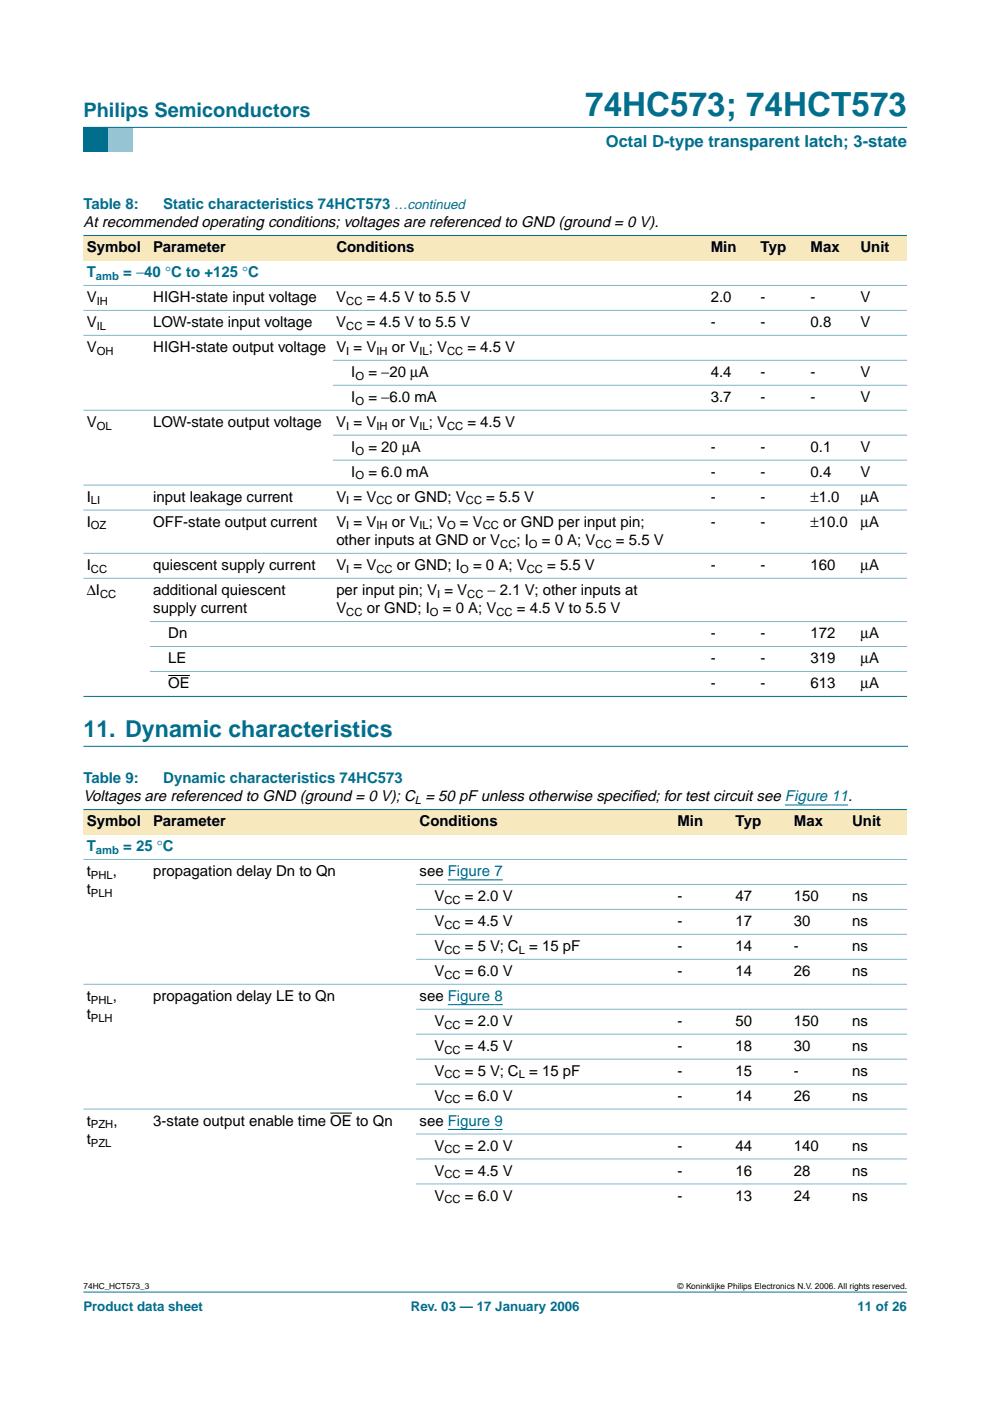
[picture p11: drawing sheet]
<svg xmlns="http://www.w3.org/2000/svg" width="210mm" height="297mm" viewBox="0 0 210 297" stroke-linecap="round" stroke-linejoin="round" font-family="sans-serif">
<defs><g id="words">
<text font-size="7.1" fill="#006e8c" x="124.1" y="24.7">74HC573; 74HCT573</text>
<text font-size="4.9" fill="#006e8c" x="17.7" y="156.2">11. Dynamic characteristics</text>
<text font-size="4.2" fill="#006e8c" x="17.7" y="24.9">Philips Semiconductors</text>
<text font-size="3.5" fill="#006e8c" x="128.4" y="31.1">Octal D-type transparent latch; 3-state</text>
<g font-size="3.2" fill="#006e8c">
<text x="17.7" y="44.3">Table 8:</text>
<text x="34.6" y="44.3">Static characteristics 74HCT573 …continued</text>
<text x="18.4" y="58.8">T</text>
<text x="26.1" y="58.8">= −40 °C to +125 °C</text>
<text x="17.7" y="166">Table 9:</text>
<text x="34.6" y="166">Dynamic characteristics 74HC573</text>
<text x="18.4" y="180.5">T</text>
<text x="26.1" y="180.5">= 25 °C</text>
</g>
<g font-size="3.2">
<text x="17.7" y="48.2">At recommended operating conditions; voltages are referenced to GND (ground = 0 V).</text>
<text x="18.4" y="53.5">Symbol</text>
<text x="32.5" y="53.5">Parameter</text>
<text x="71.3" y="53.5">Conditions</text>
<text x="150.7" y="53.5">Min</text>
<text x="161.3" y="53.5">Typ</text>
<text x="171.9" y="53.5">Max</text>
<text x="182.4" y="53.5">Unit</text>
<text x="18.4" y="64">V</text>
<text x="32.5" y="64">HIGH-state input voltage</text>
<text x="71.3" y="64">V</text>
<text x="77.7" y="64">= 4.5 V to 5.5 V</text>
<text x="150.7" y="64">2.0</text>
<text x="161.3" y="64">-</text>
<text x="171.9" y="64">-</text>
<text x="182.4" y="64">V</text>
<text x="18.4" y="69.3">V</text>
<text x="32.5" y="69.3">LOW-state input voltage</text>
<text x="71.3" y="69.3">V</text>
<text x="77.7" y="69.3">= 4.5 V to 5.5 V</text>
<text x="150.7" y="69.3">-</text>
<text x="161.3" y="69.3">-</text>
<text x="171.9" y="69.3">0.8</text>
<text x="182.4" y="69.3">V</text>
<text x="18.4" y="74.6">V</text>
<text x="32.5" y="74.6">HIGH-state output voltage V = V</text>
<text x="83.1" y="74.6">or V ; V</text>
<text x="99.1" y="74.6">= 4.5 V</text>
<text x="74.5" y="79.9">I</text>
<text x="78.1" y="79.9">= −20 µA</text>
<text x="150.7" y="79.9">4.4</text>
<text x="161.3" y="79.9">-</text>
<text x="171.8" y="79.9">-</text>
<text x="182.4" y="79.9">V</text>
<text x="74.5" y="85.2">I</text>
<text x="78.1" y="85.2">= −6.0 mA</text>
<text x="150.7" y="85.2">3.7</text>
<text x="161.3" y="85.2">-</text>
<text x="171.9" y="85.2">-</text>
<text x="182.4" y="85.2">V</text>
<text x="18.4" y="90.5">V</text>
<text x="32.5" y="90.5">LOW-state output voltage</text>
<text x="71.3" y="90.5">V = V</text>
<text x="74.5" y="95.8">I</text>
<text x="78.1" y="95.8">= 20 µA</text>
<text x="83.1" y="90.5">or V ; V</text>
<text x="99.1" y="90.5">= 4.5 V</text>
<text x="150.7" y="95.8">-</text>
<text x="161.3" y="95.8">-</text>
<text x="171.8" y="95.8">0.1</text>
<text x="182.4" y="95.8">V</text>
<text x="74.5" y="101.1">I</text>
<text x="78.1" y="101.1">= 6.0 mA</text>
<text x="150.7" y="101.1">-</text>
<text x="161.3" y="101.1">-</text>
<text x="171.8" y="101.1">0.4</text>
<text x="182.4" y="101.1">V</text>
<text x="18.4" y="106.4">I</text>
<text x="32.5" y="106.4">input leakage current</text>
<text x="71.3" y="106.4">V = V</text>
<text x="84.1" y="106.4">or GND; V</text>
<text x="103.1" y="106.4">= 5.5 V</text>
<text x="150.7" y="106.4">-</text>
<text x="161.3" y="106.4">-</text>
<text x="171.9" y="106.4">±1.0</text>
<text x="182.4" y="106.4">µA</text>
<text x="18.4" y="111.7">I</text>
<text x="32.5" y="111.7">OFF-state output current</text>
<text x="71.3" y="111.7">V = V</text>
<text x="83.1" y="111.7">or V ; V</text>
<text x="97.5" y="111.7">= V</text>
<text x="106.7" y="111.7">or GND per input pin;</text>
<text x="150.7" y="111.7">-</text>
<text x="161.3" y="111.7">-</text>
<text x="171.9" y="111.7">±10.0</text>
<text x="182.4" y="111.7">µA</text>
<text x="71.3" y="115.6">other inputs at GND or V</text>
<text x="109.5" y="115.6">; I</text>
<text x="114.9" y="115.6">= 0 A; V</text>
<text x="130.6" y="115.6">= 5.5 V</text>
<text x="18.4" y="120.8">I</text>
<text x="32.5" y="120.8">quiescent supply current</text>
<text x="71.3" y="120.8">V = V</text>
<text x="84.1" y="120.8">or GND; I</text>
<text x="100.3" y="120.8">= 0 A; V</text>
<text x="116" y="120.8">= 5.5 V</text>
<text x="150.7" y="120.8">-</text>
<text x="161.3" y="120.8">-</text>
<text x="171.9" y="120.8">160</text>
<text x="182.4" y="120.8">µA</text>
<text x="18.4" y="126.1">∆I</text>
<text x="32.5" y="126.1">additional quiescent</text>
<text x="32.5" y="130">supply current</text>
<text x="71.3" y="126.1">per input pin; V = V</text>
<text x="71.3" y="130">V</text>
<text x="77.7" y="130">or GND; I</text>
<text x="93.9" y="130">= 0 A; V</text>
<text x="103.4" y="126.1">− 2.1 V; other inputs at</text>
<text x="109.6" y="130">= 4.5 V to 5.5 V</text>
<text x="35.7" y="135.3">Dn</text>
<text x="150.7" y="135.3">-</text>
<text x="161.3" y="135.3">-</text>
<text x="171.9" y="135.3">172</text>
<text x="182.4" y="135.3">µA</text>
<text x="35.7" y="140.6">LE</text>
<text x="150.7" y="140.6">-</text>
<text x="161.3" y="140.6">-</text>
<text x="171.9" y="140.6">319</text>
<text x="182.4" y="140.6">µA</text>
<text x="35.7" y="145.9">OE</text>
<text x="150.7" y="145.9">-</text>
<text x="161.3" y="145.9">-</text>
<text x="171.8" y="145.9">613</text>
<text x="182.4" y="145.9">µA</text>
<text x="17.7" y="169.9">Voltages are referenced to GND (ground = 0 V); C = 50 pF unless otherwise specif</text>
<text x="133.9" y="169.9">ied; for test circuit see Figure 11.</text>
<text x="18.4" y="175.2">Symbol</text>
<text x="32.5" y="175.2">Parameter</text>
<text x="88.9" y="175.2">Conditions</text>
<text x="143.6" y="175.2">Min</text>
<text x="156" y="175.2">Typ</text>
<text x="168.3" y="175.2">Max</text>
<text x="180.7" y="175.2">Unit</text>
<text x="18.4" y="185.8">t</text>
<text x="23.9" y="185.8">,</text>
<text x="32.5" y="185.8">propagation delay Dn to Qn</text>
<text x="89" y="185.8">see Figure 7</text>
<text x="18.4" y="189.6">t</text>
<text x="92.1" y="191">V</text>
<text x="98.6" y="191">= 2.0 V</text>
<text x="143.6" y="191">-</text>
<text x="156" y="191">47</text>
<text x="168.3" y="191">150</text>
<text x="180.7" y="191">ns</text>
<text x="92.1" y="196.3">V</text>
<text x="98.6" y="196.3">= 4.5 V</text>
<text x="143.6" y="196.3">-</text>
<text x="156" y="196.3">17</text>
<text x="168.3" y="196.3">30</text>
<text x="180.7" y="196.3">ns</text>
<text x="92.1" y="201.6">V</text>
<text x="98.6" y="201.6">= 5 V; C = 15 pF</text>
<text x="143.6" y="201.6">-</text>
<text x="156" y="201.6">14</text>
<text x="168.3" y="201.6">-</text>
<text x="180.7" y="201.6">ns</text>
<text x="92.1" y="206.9">V</text>
<text x="98.6" y="206.9">= 6.0 V</text>
<text x="143.6" y="206.9">-</text>
<text x="156" y="206.9">14</text>
<text x="168.3" y="206.9">26</text>
<text x="180.7" y="206.9">ns</text>
<text x="18.4" y="212.2">t</text>
<text x="23.9" y="212.2">,</text>
<text x="32.5" y="212.2">propagation delay LE to Qn</text>
<text x="89" y="212.2">see Figure 8</text>
<text x="18.4" y="216.1">t</text>
<text x="92.1" y="217.5">V</text>
<text x="98.6" y="217.5">= 2.0 V</text>
<text x="143.6" y="217.5">-</text>
<text x="156" y="217.5">50</text>
<text x="168.3" y="217.5">150</text>
<text x="180.7" y="217.5">ns</text>
<text x="92.1" y="222.8">V</text>
<text x="98.6" y="222.8">= 4.5 V</text>
<text x="143.6" y="222.8">-</text>
<text x="156" y="222.8">18</text>
<text x="168.3" y="222.8">30</text>
<text x="180.7" y="222.8">ns</text>
<text x="92.1" y="228.1">V</text>
<text x="92.1" y="233.4">V</text>
<text x="98.6" y="228.1">= 5 V; C = 15 pF</text>
<text x="98.6" y="233.4">= 6.0 V</text>
<text x="143.6" y="233.4">-</text>
<text x="143.6" y="228.1">-</text>
<text x="156" y="233.4">14</text>
<text x="156" y="228.1">15</text>
<text x="168.3" y="233.4">26</text>
<text x="168.3" y="228.1">-</text>
<text x="180.7" y="233.4">ns</text>
<text x="180.7" y="228.1">ns</text>
<text x="18.4" y="238.7">t</text>
<text x="24" y="238.7">,</text>
<text x="32.5" y="238.7">3-state output enable time OE to Qn</text>
<text x="89" y="238.7">see Figure 9</text>
<text x="18.4" y="242.6">t</text>
<text x="92.1" y="244">V</text>
<text x="98.6" y="244">= 2.0 V</text>
<text x="143.6" y="244">-</text>
<text x="156" y="244">44</text>
<text x="168.3" y="244">140</text>
<text x="180.7" y="244">ns</text>
<text x="92.1" y="249.3">V</text>
<text x="98.6" y="249.3">= 4.5 V</text>
<text x="143.6" y="249.3">-</text>
<text x="156" y="249.3">16</text>
<text x="168.3" y="249.3">28</text>
<text x="180.7" y="249.3">ns</text>
<text x="92.1" y="254.5">V</text>
<text x="98.6" y="254.5">= 6.0 V</text>
<text x="143.6" y="254.5">-</text>
<text x="156" y="254.5">13</text>
<text x="168.3" y="254.5">24</text>
<text x="180.7" y="254.5">ns</text>
</g>
<g font-size="2.8" fill="#006e8c">
<text x="17.7" y="278">Product data sheet</text>
<text x="87.1" y="278">Rev. 03 — 17 January 2006</text>
<text x="181.8" y="278">11 of 26</text>
</g>
<g font-size="2.4" fill="#006e8c">
<text x="20.3" y="59.3">amb</text>
<text x="20.3" y="181">amb</text>
</g>
<g font-size="2.4">
<text x="20.5" y="64.6">IH</text>
<text x="73.4" y="64.6">CC</text>
<text x="20.5" y="69.9">IL</text>
<text x="73.4" y="69.9">CC</text>
<text x="20.5" y="75.2">OH</text>
<text x="73.4" y="75.2">I</text>
<text x="79.8" y="75.2">IH</text>
<text x="88.9" y="75.2">IL</text>
<text x="94.8" y="75.2">CC</text>
<text x="75.4" y="80.5">O</text>
<text x="75.4" y="85.8">O</text>
<text x="20.5" y="91.1">OL</text>
<text x="73.4" y="91.1">I</text>
<text x="79.8" y="91.1">IH</text>
<text x="88.9" y="91.1">IL</text>
<text x="94.8" y="91.1">CC</text>
<text x="75.4" y="96.4">O</text>
<text x="75.4" y="101.7">O</text>
<text x="19.3" y="107">LI</text>
<text x="73.4" y="107">I</text>
<text x="79.8" y="107">CC</text>
<text x="98.8" y="107">CC</text>
<text x="19.3" y="112.2">OZ</text>
<text x="73.4" y="112.2">I</text>
<text x="79.8" y="112.2">IH</text>
<text x="88.9" y="112.2">IL</text>
<text x="94.8" y="112.2">O</text>
<text x="102.4" y="112.2">CC</text>
<text x="106.1" y="116.1">CC</text>
<text x="112.2" y="116.1">O</text>
<text x="126.3" y="116.1">CC</text>
<text x="19.3" y="121.4">CC</text>
<text x="73.4" y="121.4">I</text>
<text x="79.8" y="121.4">CC</text>
<text x="97.6" y="121.4">O</text>
<text x="111.7" y="121.4">CC</text>
<text x="21.2" y="126.7">CC</text>
<text x="73.4" y="130.6">CC</text>
<text x="91.2" y="130.6">O</text>
<text x="92.7" y="126.7">I</text>
<text x="99.1" y="126.7">CC</text>
<text x="105.3" y="130.6">CC</text>
<text x="88" y="170.5">L</text>
<text x="19.3" y="186.3">PHL</text>
<text x="19.3" y="190.2">PLH</text>
<text x="94.2" y="191.6">CC</text>
<text x="94.2" y="196.9">CC</text>
<text x="94.2" y="202.2">CC</text>
<text x="110" y="202.2">L</text>
<text x="94.2" y="207.5">CC</text>
<text x="19.3" y="212.8">PHL</text>
<text x="19.3" y="216.7">PLH</text>
<text x="94.2" y="218.1">CC</text>
<text x="94.2" y="223.4">CC</text>
<text x="94.2" y="228.7">CC</text>
<text x="94.2" y="234">CC</text>
<text x="110" y="228.7">L</text>
<text x="19.3" y="239.2">PZH</text>
<text x="19.3" y="243.1">PZL</text>
<text x="94.2" y="244.5">CC</text>
<text x="94.2" y="249.8">CC</text>
<text x="94.2" y="255.1">CC</text>
</g>
<g font-size="1.8">
<text x="17.7" y="273.4">74HC_HCT573_3</text>
<text x="143.7" y="273.4">© Koninklijke Philips Electronics N.V. 2006. All rights reserved.</text>
</g>
</g></defs>
<path d="M17.7 273.9h174.6z" fill="#006e8c" stroke="#006e8c" stroke-width=".21"/>
<path d="M17.7 27h5.3v5.3h-5.3z" fill-rule="evenodd" fill="#006e8c"/>
<path d="M23 27h5.3v5.3h-5.3z" fill-rule="evenodd" fill="#96c4d6"/>
<path d="M17.7 27h174.6z" fill="#006e8c" stroke="#006e8c" stroke-width=".21"/>
<path d="M17.7 158.2h174.7" fill="none" stroke="#006e8c" stroke-width=".21"/>
<path d="M35.7 143.2h4.6" fill="none" stroke="#000" stroke-width=".21"/>
<g fill="#f7e8bd">
<path d="M17.7 49.9h14.1v5.3h-14.1z" fill-rule="evenodd"/>
<path d="M31.8 49.9h38.8v5.3h-38.8z" fill-rule="evenodd"/>
<path d="M70.6 49.9h72.3v5.3h-72.3z" fill-rule="evenodd"/>
<path d="M142.9 49.9h7.1v5.3h-7.1z" fill-rule="evenodd"/>
<path d="M150 49.9h10.6v5.3h-10.6z" fill-rule="evenodd"/>
<path d="M160.6 49.9h10.5v5.3h-10.5z" fill-rule="evenodd"/>
<path d="M171.1 49.9h10.6v5.3h-10.6z" fill-rule="evenodd"/>
<path d="M181.7 49.9h10.6v5.3h-10.6z" fill-rule="evenodd"/>
</g>
<g fill="#006e8c" stroke="#006e8c" stroke-width=".21">
<path d="M17.7 49.9h174.6z"/>
<path d="M17.7 147.7h174.6z"/>
</g>
<g fill="#80b6c6" stroke="#80b6c6" stroke-width=".21">
<path d="M17.7 60.5h174.6z"/>
<path d="M17.7 65.8h174.6z"/>
<path d="M17.7 71.1h174.6z"/>
<path d="M70.6 76.4h121.7z"/>
<path d="M70.6 81.7h121.7z"/>
<path d="M17.7 87h174.6z"/>
<path d="M70.6 92.3h121.7z"/>
<path d="M70.6 97.6h121.7z"/>
<path d="M17.7 102.9h174.6z"/>
<path d="M17.7 108.1h174.6z"/>
<path d="M17.7 117.3h174.6z"/>
<path d="M17.7 122.6h174.6z"/>
<path d="M31.8 131.8h160.5z"/>
<path d="M31.8 137.1h160.5z"/>
<path d="M31.8 142.4h160.5z"/>
</g>
<path d="M166.4 170.7h13.4" fill="none" stroke="#00f" stroke-width=".21"/>
<g fill="#f7e8bd">
<path d="M17.7 171.6h14.1v5.3h-14.1z" fill-rule="evenodd"/>
<path d="M31.8 171.6h56.4v5.3h-56.4z" fill-rule="evenodd"/>
<path d="M88.2 171.6h47.7v5.3h-47.7z" fill-rule="evenodd"/>
<path d="M135.9 171.6h7v5.3h-7z" fill-rule="evenodd"/>
<path d="M142.9 171.6h12.4v5.3h-12.4z" fill-rule="evenodd"/>
<path d="M155.3 171.6h12.3v5.3h-12.3z" fill-rule="evenodd"/>
<path d="M167.6 171.6h12.4v5.3h-12.4z" fill-rule="evenodd"/>
<path d="M180 171.6h12.3v5.3h-12.3z" fill-rule="evenodd"/>
</g>
<path d="M95 186.5h11.6M95 213h11.6M95 239.5h11.6" fill="none" stroke="#00f" stroke-width=".21"/>
<path d="M70 236h4.6" fill="none" stroke="#000" stroke-width=".21"/>
<path d="M17.7 171.6h174.6z" fill="#006e8c" stroke="#006e8c" stroke-width=".21"/>
<g fill="#80b6c6" stroke="#80b6c6" stroke-width=".21">
<path d="M17.7 182.2h174.6z"/>
<path d="M88.2 187.5h104.1z"/>
<path d="M88.2 192.8h104.1z"/>
<path d="M88.2 198.1h104.1z"/>
<path d="M88.2 203.4h104.1z"/>
<path d="M17.7 208.7h174.6z"/>
<path d="M88.2 214h104.1z"/>
<path d="M88.2 219.3h104.1z"/>
<path d="M88.2 224.6h104.1z"/>
<path d="M88.2 229.9h104.1z"/>
<path d="M17.7 235.1h174.6z"/>
<path d="M88.2 240.4h104.1z"/>
<path d="M88.2 245.7h104.1z"/>
<path d="M88.2 251h104.1z"/>
</g>
<use href="#words"/>
</svg>
